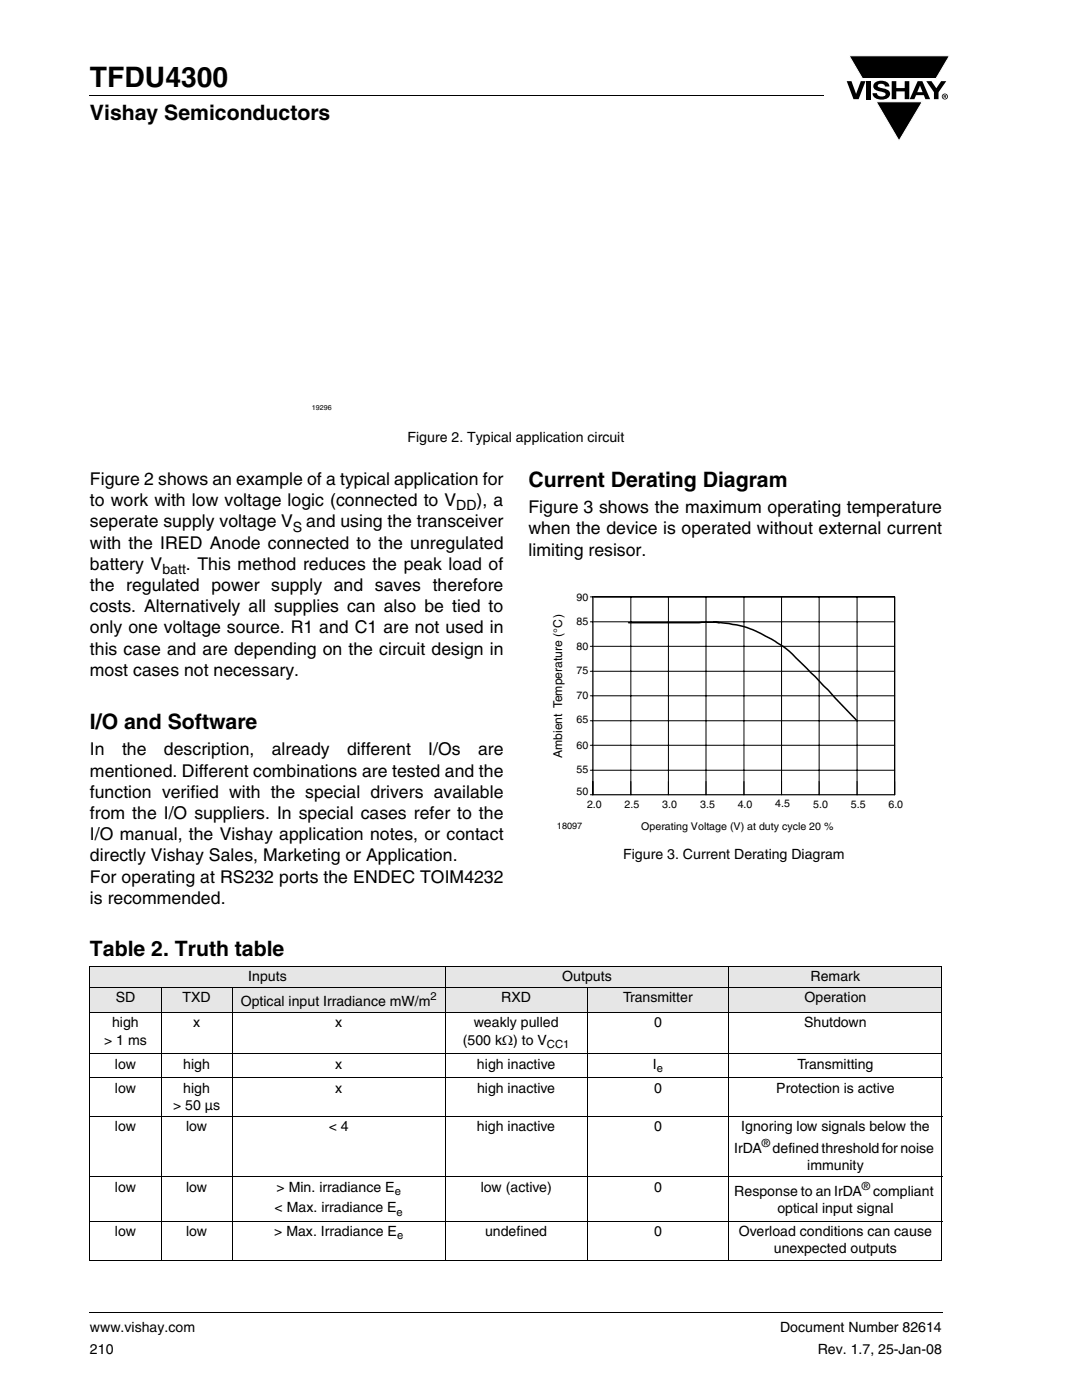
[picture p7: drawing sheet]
<svg xmlns="http://www.w3.org/2000/svg" width="216mm" height="279mm" viewBox="0 0 216 279" stroke-linecap="round" stroke-linejoin="round" font-family="sans-serif">
<defs><g id="words">
<text font-size="5.6" x="17.9" y="17.4">TFDU4300</text>
<g font-size="4.2">
<text x="17.9" y="24">Vishay Semiconductors</text>
<text x="105.5" y="97.2">Current Derating Diagram</text>
<text x="17.9" y="145.6">I/O and Software</text>
<text x="17.9" y="190.7">Table 2. Truth table</text>
</g>
<g font-size="3.5">
<text x="17.9" y="96.8">Figure 2 shows an example of a typical application for</text>
<text x="17.9" y="101">to work with low voltage logic (connected to V</text>
<text x="95.1" y="101">), a</text>
<text x="17.9" y="105.2">seperate supply voltage V</text>
<text x="61.1" y="105.2">and using the transceiver</text>
<text x="105.5" y="102.4">Figure 3 shows the maximum operating temperature</text>
<text x="105.5" y="106.6">when the device is operated without external current</text>
<text x="17.9" y="109.5">with the IRED Anode connected to the unregulated</text>
<text x="17.9" y="113.7">battery V</text>
<text x="37.1" y="113.7">. This method reduces the peak load of</text>
<text x="105.5" y="110.9">limiting resisor.</text>
<text x="17.9" y="117.9">the regulated power supply and saves therefore</text>
<text x="17.9" y="122.2">costs. Alternatively all supplies can also be tied to</text>
<text x="17.9" y="126.4">only one voltage source. R1 and C1 are not used in</text>
<text x="17.9" y="130.6">this case and are depending on the circuit design in</text>
<text x="17.9" y="134.9">most cases not necessary.</text>
<text x="17.9" y="150.7">In</text>
<text x="17.9" y="155">mentioned. Different combinations are tested and the</text>
<text x="24.4" y="150.7">the</text>
<text x="32.7" y="150.7">description,</text>
<text x="54.2" y="150.7">already</text>
<text x="69.2" y="150.7">different</text>
<text x="85.4" y="150.7">I/Os</text>
<text x="95.4" y="150.7">are</text>
<text x="17.9" y="159.2">function verified with the special drivers available</text>
<text x="17.9" y="163.4">from the I/O suppliers. In special cases refer to the</text>
<text x="17.9" y="167.7">I/O manual, the Vishay application notes, or contact</text>
<text x="17.9" y="171.9">directly Vishay Sales, Marketing or Application.</text>
<text x="17.9" y="176.1">For operating at RS232 ports the ENDEC TOIM4232</text>
<text x="17.9" y="180.4">is recommended.</text>
</g>
<g font-size="2.8">
<text x="81.3" y="88.3">Figure 2. Typical application circuit</text>
<text x="91" y="101.9">DD</text>
<text x="58.5" y="106.1">S</text>
<text x="32.4" y="114.6">batt</text>
<text x="124.4" y="171.5">Figure 3. Current Derating Diagram</text>
<text x="49.6" y="195.8">Inputs</text>
<text x="112.2" y="195.8">Outputs</text>
<text x="161.7" y="195.8">Remark</text>
<text x="23.1" y="200">SD</text>
<text x="36.4" y="200">TXD</text>
<text x="48" y="200.8">Optical input Irradiance mW/m</text>
<text x="100" y="200">RXD</text>
<text x="124.4" y="200">Transmitter</text>
<text x="160.5" y="200">Operation</text>
<text x="20.8" y="208.5">&gt; 1 ms</text>
<text x="22.4" y="205">high</text>
<text x="38.5" y="205">x</text>
<text x="66.9" y="205">x</text>
<text x="92.4" y="208.5">(500 kΩ) to V</text>
<text x="94.6" y="205">weakly pulled</text>
<text x="130.5" y="205">0</text>
<text x="160.4" y="205">Shutdown</text>
<text x="22.9" y="213.3">low</text>
<text x="36.6" y="213.3">high</text>
<text x="66.9" y="213.3">x</text>
<text x="95.2" y="213.3">high inactive</text>
<text x="130.3" y="213.3">I</text>
<text x="159.1" y="213.3">Transmitting</text>
<text x="22.9" y="218">low</text>
<text x="34.5" y="221.6">&gt; 50 µs</text>
<text x="36.6" y="218">high</text>
<text x="66.9" y="218">x</text>
<text x="95.2" y="218">high inactive</text>
<text x="130.5" y="218">0</text>
<text x="154.9" y="218">Protection is active</text>
<text x="22.9" y="225.8">low</text>
<text x="37.1" y="225.8">low</text>
<text x="65.6" y="225.8">&lt; 4</text>
<text x="95.2" y="225.8">high inactive</text>
<text x="130.5" y="225.8">0</text>
<text x="147.9" y="225.8">Ignoring low signals below the</text>
<text x="146.5" y="230.1">IrDA</text>
<text x="154.2" y="230.1">defined threshold for noise</text>
<text x="161.1" y="233.6">immunity</text>
<text x="22.9" y="237.8">low</text>
<text x="37.1" y="237.8">low</text>
<text x="55.2" y="237.8">&gt; Min. irradiance E</text>
<text x="95.9" y="237.8">low (active)</text>
<text x="130.5" y="237.8">0</text>
<text x="146.5" y="238.6">Response to an IrDA</text>
<text x="174.2" y="238.6">compliant</text>
<text x="54.8" y="241.9">&lt; Max. irradiance E</text>
<text x="155.1" y="242.1">optical input signal</text>
<text x="22.9" y="246.6">low</text>
<text x="37.1" y="246.6">low</text>
<text x="54.7" y="246.6">&gt; Max. Irradiance E</text>
<text x="96.8" y="246.6">undefined</text>
<text x="130.5" y="246.6">0</text>
<text x="147.4" y="246.6">Overload conditions can cause</text>
<text x="154.4" y="250.1">unexpected outputs</text>
<text x="17.9" y="265.9">www.vishay.com</text>
<text x="155.7" y="265.9">Document Number 82614</text>
<text x="17.9" y="270.1">210</text>
<text x="163.2" y="270.1">Rev. 1.7, 25-Jan-08</text>
</g>
<text font-size="2.4" x="112.2" y="151.3" transform="rotate(-90 112.2 151.3)">Ambient Temperature (°C)</text>
<g font-size="2.2">
<text x="85.9" y="199.6">2</text>
<text x="109.1" y="209.2">CC1</text>
<text x="131.1" y="214">e</text>
<text x="152" y="228.9">®</text>
<text x="78.8" y="238.5">e</text>
<text x="172" y="237.4">®</text>
<text x="79.1" y="242.6">e</text>
<text x="79.2" y="247.3">e</text>
</g>
<g font-size="2.1">
<text x="115" y="120">90</text>
<text x="115" y="124.8">85</text>
<text x="115" y="129.7">80</text>
<text x="115" y="134.5">75</text>
<text x="115" y="139.5">70</text>
<text x="115" y="149.5">60</text>
<text x="115" y="144.2">65</text>
<text x="115" y="154.3">55</text>
<text x="115" y="158.7">50</text>
<text x="117.1" y="161.3">2.0</text>
<text x="124.6" y="161.3">2.5</text>
<text x="132.1" y="161.3">3.0</text>
<text x="139.7" y="161.3">3.5</text>
<text x="147.2" y="161.3">4.0</text>
<text x="154.7" y="161">4.5</text>
<text x="162.3" y="161.3">5.0</text>
<text x="169.8" y="161.3">5.5</text>
<text x="177.3" y="161.3">6.0</text>
<text x="128" y="165.7">Operating Voltage (V) at duty cycle 20 %</text>
</g>
<text font-size="1.8" x="111.1" y="165.4">18097</text>
<text font-size="1.4" x="62.2" y="81.9">19296</text>
</g></defs>
<g fill="#000">
<path d="M17.9 18.9v.2zM169 16.2h.9l.9 2.5 1-2.5h.9l-1.4 3.6h-1zM169.4 11.1h20.1l-2.7 4.6h-14.7zM172.9 16.2h.9v3.6h-.9zM174.6 16.5a2.1 2.1 0 0 1 2.8 .3l.1 .5h-.9a.79 .79 0 0 0-.7-.6 .79 .79 0 0 0-.8 .4l.3 .3 1 .3a1.08 1.08 0 0 1 1.2 1 1.08 1.08 0 0 1-1.1 1.1 1.73 1.73 0 0 1-2.4-1.2h.9a.96 .96 0 0 0 .8 .7 .96 .96 0 0 0 .9-.5 1.31 1.31 0 0 0-1.2-.6 1.03 1.03 0 0 1-1.1-.5 1.03 1.03 0 0 1 .2-1.2zM177.9 16.2h.9v1.4h1.7v-1.4h.9v3.6h-.9v-1.6h-1.7v1.6h-.9zM184.8 16.2h1.1l.9 1.4 1-1.4h1l-1.5 2.2v1.4h-.9v-1.4zM174.8 20.3h9.2l-4.6 7.8zM17.9 261.9v.2z"/>
<path d="M183.6 17.1l-.6 1.3h1.1zM183.1 16.2h.9l1.6 3.6h-.9l-.4-.8h-1.5l-.3 .8h-1z"/>
<path d="M188.4 19v.2h.2v-.1zM188.3 18.9l.4 .1 .1 .1-.2 .2 .2 .3-.3-.3-.1 .3h-.1zM188.1 19.3a.46 .46 0 0 0 .9 0 .46 .46 0 0 0-.9 0zM187.9 19.3a.6 .6 0 0 1 1.2 0 .6 .6 0 0 1-1.2 0z"/>
</g>
<path d="M169.4 11.1h20.1l-2.7 4.6h-14.7zM174.8 20.3h9.2l-4.6 7.8z" fill="none" stroke="#fff" stroke-width=".2"/>
<path d="M17.9 19h146.4M17.9 262h170.1" fill="none" stroke="#000" stroke-width=".2"/>
<g fill="#fff">
<path d="M54.3 33.2h98.3v49h-98.3z"/>
<path d="M110.1 118.2h70.1v48h-70.1z"/>
</g>
<g fill="none" stroke="#000" stroke-width=".2">
<path d="M117.8 119.1h60.7v39.5M125.9 119.1v39.5M133.4 119.1v39.5M140.9 119.1v39.5M148.4 119.1v39.5M155.9 119.1v39.5M163.4 119.1v39.5M171 119.1v39.5M117.8 138.9h60.7M117.8 134h60.7M117.8 129h60.7M117.8 124.1h60.7"/>
<path d="M117.8 153.7h60.7M117.8 148.7h60.7M117.8 143.8h60.7M117.8 158.6h60.7M118.3 158.6v-39.5h60.2v39.5"/>
</g>
<path d="M118.3 119.1v39.5h60.2" fill="none" stroke="#808080" stroke-width=".2"/>
<path d="M125.4 124.3h18.1M142.4 124.1a22.7 22.7 0 0 1 10 2.7 27.1 27.1 0 0 1 7.8 5.9l5.1 5 5.7 6.1" fill="none" stroke="#000" stroke-width=".3"/>
<g fill="#e6e6e6">
<path d="M17.9 192.8h71v4.3h-71z"/>
<path d="M88.9 192.8h56.6v4.3h-56.6z"/>
<path d="M145.5 192.8h42.5v4.3h-42.5z"/>
<path d="M17.9 197.1h14.3v5h-14.3z"/>
<path d="M32.2 197.1h14.2v5h-14.2z"/>
<path d="M46.4 197.1h42.5v5h-42.5z"/>
<path d="M88.9 197.1h28.3v5h-28.3z"/>
<path d="M117.2 197.1h28.3v5h-28.3z"/>
<path d="M145.5 197.1h42.5v5h-42.5z"/>
</g>
<g fill="none" stroke="#000" stroke-width=".2">
<path d="M17.9 192.8h170.1M17.9 197.1h170.1M17.9 192.9v58.5M32.2 197v54.5M46.4 197v54.5M88.9 192.7v58.8M117.2 197v54.5M145.5 192.7v58.8M188 192.9v58.5M17.9 202.1h170.1M17.9 210.3h170.1M17.9 215.1h170.1"/>
<path d="M17.9 222.8h170.1M17.9 234.9h170.1M17.9 243.7h170.1M17.9 251.5h170.1"/>
</g>
<use href="#words"/>
</svg>
